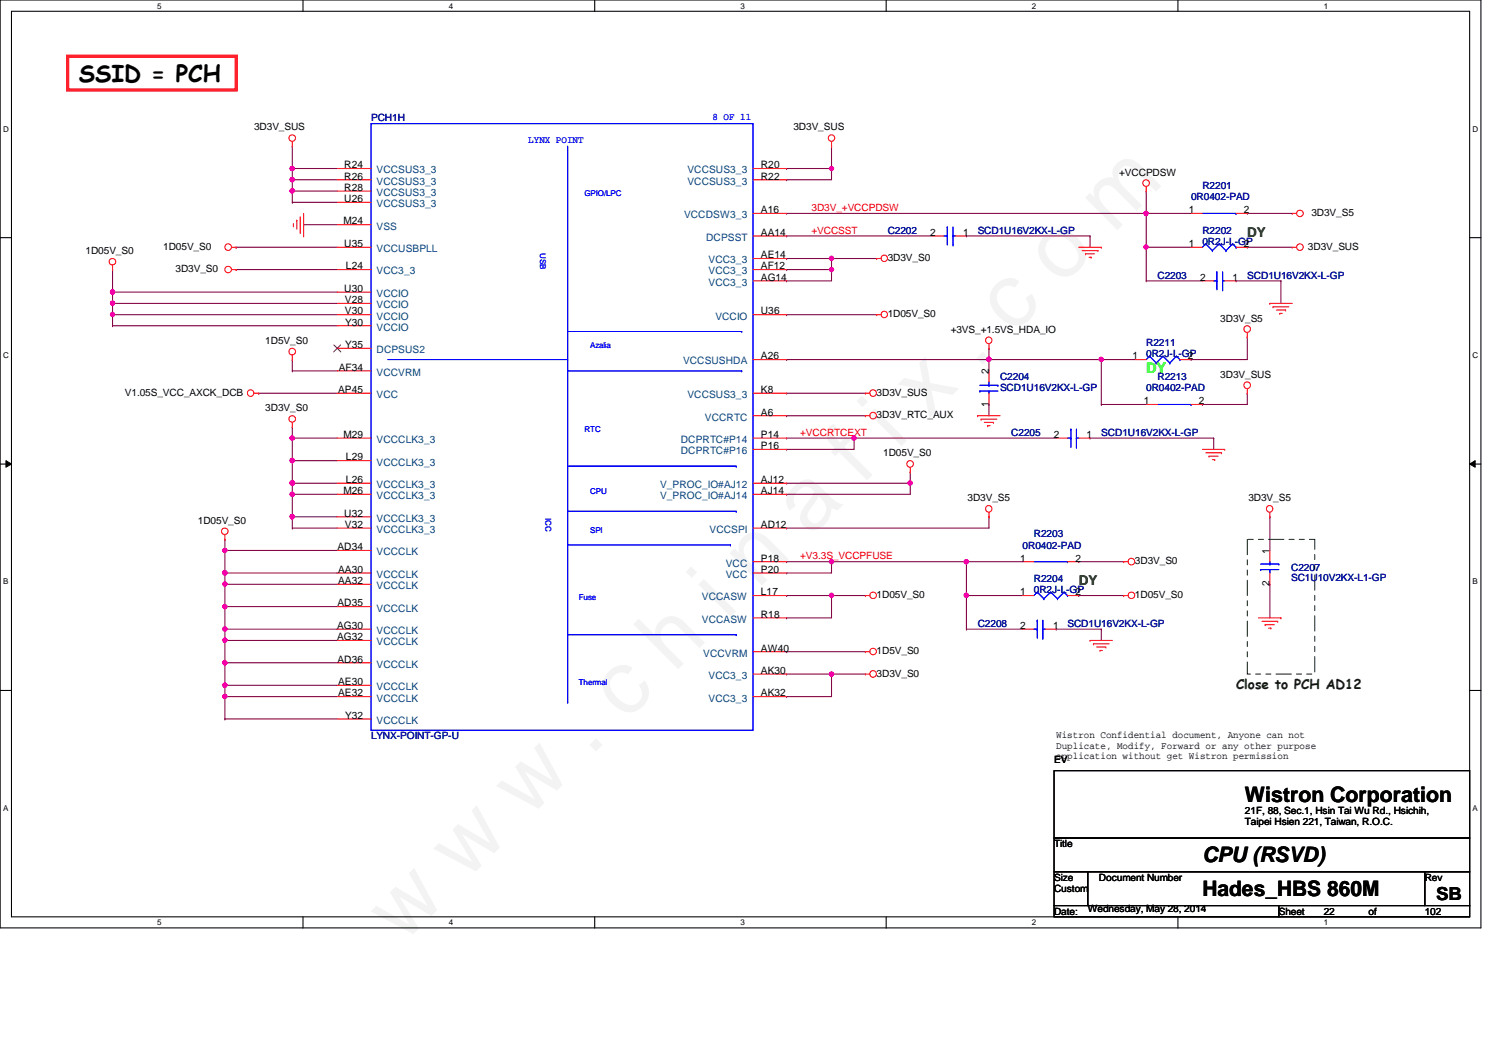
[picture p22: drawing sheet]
<svg xmlns="http://www.w3.org/2000/svg" width="297mm" height="210mm" viewBox="0 0 297 210" stroke-linecap="round" stroke-linejoin="round" font-family="sans-serif">
<defs><g id="words">
<text font-size="17.6" fill="#f0f" x="80.1" y="188" transform="rotate(-45 80.1 188)">w w w . c h i n a f i x . c o m</text>
<text font-size="4.7" x="15.7" y="16.3">SSID = PCH</text>
<g font-size="4.2">
<text x="247.7" y="159.5">Wistron Corporation</text>
<text x="239.2" y="171.5">CPU (RSVD)</text>
<text x="239.2" y="178.3">Hades_HBS 860M</text>
</g>
<text font-size="3.6" x="285.7" y="179">SB</text>
<text font-size="2.9" fill="#0f0" x="228" y="74.2">DY</text>
<g font-size="2.7" fill="#008000">
<text x="248.2" y="47.2">DY</text>
<text x="214.6" y="116.5">DY</text>
</g>
<text font-size="2.7" fill="#004000" x="245.9" y="137">Close to PCH AD12</text>
<g font-size="2" fill="#00f">
<text x="141.8" y="23.9">8 OF 11</text>
<text x="105.1" y="28.4">LYNX POINT</text>
</g>
<g font-size="2">
<text x="50.5" y="26">3D3V_SUS</text>
<text x="157.9" y="26">3D3V_SUS</text>
<text x="68.5" y="35.7">R26</text>
<text x="68.5" y="33.5">R24</text>
<text x="151.4" y="33.5">R20</text>
<text x="151.4" y="35.7">R22</text>
<text x="222.7" y="34.9">+VCCPDSW</text>
<text x="68.5" y="38">R28</text>
<text x="68.5" y="40.2">U26</text>
<text x="68.3" y="44.7">M24</text>
<text x="151.4" y="42.4">A16</text>
<text x="151.4" y="46.9">AA14</text>
<text x="185.1" y="46.9">2</text>
<text x="191.6" y="46.9">1</text>
<text x="236.5" y="42.4">1</text>
<text x="247.5" y="42.4">2</text>
<text x="260.9" y="43">3D3V_S5</text>
<text x="17" y="50.5">1D05V_S0</text>
<text x="32.5" y="49.7">1D05V_S0</text>
<text x="68.5" y="49.1">U35</text>
<text x="68.8" y="53.6">L24</text>
<text x="151.4" y="51.4">AE14</text>
<text x="151.4" y="53.6">AF12</text>
<text x="176.6" y="51.9">3D3V_S0</text>
<text x="236.5" y="49.1">1</text>
<text x="247.5" y="49.1">2</text>
<text x="260.2" y="49.7">3D3V_SUS</text>
<text x="34.9" y="54.1">3D3V_S0</text>
<text x="68.5" y="58.1">U30</text>
<text x="151.4" y="55.8">AG14</text>
<text x="238.8" y="55.8">2</text>
<text x="245.2" y="55.8">1</text>
<text x="68.6" y="62.6">V30</text>
<text x="68.6" y="60.3">V28</text>
<text x="68.7" y="64.8">Y30</text>
<text x="151.4" y="62.6">U36</text>
<text x="176.6" y="63.1">1D05V_S0</text>
<text x="242.8" y="64">3D3V_S5</text>
<text x="52.8" y="68.5">1D5V_S0</text>
<text x="68.7" y="69.3">Y35</text>
<text x="151.4" y="71.5">A26</text>
<text x="189.1" y="66.2">+3VS_+1.5VS_HDA_IO</text>
<text x="225.3" y="71.5">1</text>
<text x="236.3" y="71.5">2</text>
<text x="67.4" y="73.7">AF34</text>
<text x="196.7" y="74.4" transform="rotate(-90 196.7 74.4)">2</text>
<text x="242.8" y="75.1">3D3V_SUS</text>
<text x="24.8" y="78.7">V1.05S_VCC_AXCK_DCB</text>
<text x="52.8" y="81.8">3D3V_S0</text>
<text x="67.3" y="78.2">AP45</text>
<text x="151.4" y="78.2">K8</text>
<text x="151.4" y="82.7">A6</text>
<text x="174.4" y="78.7">3D3V_SUS</text>
<text x="174.4" y="83.2">3D3V_RTC_AUX</text>
<text x="196.7" y="80.9" transform="rotate(-90 196.7 80.9)">1</text>
<text x="227.6" y="80.4">1</text>
<text x="238.5" y="80.4">2</text>
<text x="68.3" y="87.1">M29</text>
<text x="151.4" y="87.1">P14</text>
<text x="151.4" y="89.4">P16</text>
<text x="209.7" y="87.1">2</text>
<text x="216.2" y="87.1">1</text>
<text x="68.8" y="91.6">L29</text>
<text x="175.7" y="90.8">1D05V_S0</text>
<text x="68.3" y="98.3">M26</text>
<text x="68.8" y="96.1">L26</text>
<text x="151.4" y="96.1">AJ12</text>
<text x="151.4" y="98.3">AJ14</text>
<text x="192.5" y="99.7">3D3V_S5</text>
<text x="248.4" y="99.7">3D3V_S5</text>
<text x="39.4" y="104.2">1D05V_S0</text>
<text x="68.5" y="102.8">U32</text>
<text x="68.6" y="105">V32</text>
<text x="151.4" y="105">AD12</text>
<text x="67.1" y="109.5">AD34</text>
<text x="67.3" y="114">AA30</text>
<text x="151.4" y="111.7">P18</text>
<text x="151.4" y="114">P20</text>
<text x="203" y="111.7">1</text>
<text x="213.9" y="111.7">2</text>
<text x="225.8" y="112.3">3D3V_S0</text>
<text x="252.6" y="110.2" transform="rotate(-90 252.6 110.2)">1</text>
<text x="67.3" y="116.2">AA32</text>
<text x="151.4" y="118.4">L17</text>
<text x="174.4" y="119">1D05V_S0</text>
<text x="203" y="118.4">1</text>
<text x="213.9" y="118.4">2</text>
<text x="225.8" y="119">1D05V_S0</text>
<text x="252.6" y="116.7" transform="rotate(-90 252.6 116.7)">2</text>
<text x="67.1" y="125.1">AG30</text>
<text x="67.1" y="120.6">AD35</text>
<text x="151.4" y="122.9">R18</text>
<text x="203" y="125.1">2</text>
<text x="209.5" y="125.1">1</text>
<text x="67.1" y="127.4">AG32</text>
<text x="67.1" y="131.8">AD36</text>
<text x="151.4" y="129.6">AW40</text>
<text x="174.4" y="130.1">1D5V_S0</text>
<text x="67.3" y="136.3">AE30</text>
<text x="151.4" y="134.1">AK30</text>
<text x="174.4" y="134.6">3D3V_S0</text>
<text x="67.3" y="138.6">AE32</text>
<text x="68.7" y="143">Y32</text>
<text x="151.4" y="138.6">AK32</text>
<text x="210.1" y="146.9">Wistron Confidential document, Anyone can not</text>
<text x="210.1" y="149">Duplicate, Modify, Forward or any other purpose</text>
<text x="209.7" y="151.8">EV</text>
<text x="210.1" y="151.1">application without get Wistron permission</text>
<text x="247.7" y="161.9">21F, 88, Sec.1, Hsin Tai Wu Rd., Hsichih,</text>
<text x="247.7" y="164.2">Taipei Hsien 221, Taiwan, R.O.C.</text>
<text x="209.7" y="168.6">Title</text>
<text x="209.7" y="177.5">Custom</text>
<text x="209.7" y="175.3">Size</text>
<text x="218.6" y="175.3">Document Number</text>
<text x="283.5" y="175.3">Rev</text>
<text x="209.7" y="182">Date:</text>
<text x="216.4" y="181.5">Wednesday, May 28, 2014</text>
<text x="254.4" y="182">Sheet</text>
<text x="263.4" y="182">22</text>
<text x="272.3" y="182">of</text>
<text x="283.5" y="182">102</text>
</g>
<g font-size="2" fill="#000080">
<text x="73.8" y="24.2">PCH1H</text>
<text x="237" y="39.8">0R0402-PAD</text>
<text x="239.2" y="37.6">R2201</text>
<text x="176.6" y="46.5">C2202</text>
<text x="194.5" y="46.5">SCD1U16V2KX-L-GP</text>
<text x="239.2" y="46.5">R2202</text>
<text x="239.2" y="48.8">0R2J-L-GP</text>
<text x="230.3" y="55.5">C2203</text>
<text x="248.2" y="55.5">SCD1U16V2KX-L-GP</text>
<text x="228" y="68.9">R2211</text>
<text x="228" y="71.1">0R2J-L-GP</text>
<text x="199" y="75.6">C2204</text>
<text x="199" y="77.8">SCD1U16V2KX-L-GP</text>
<text x="228" y="77.8">0R0402-PAD</text>
<text x="230.3" y="75.6">R2213</text>
<text x="201.2" y="86.8">C2205</text>
<text x="219.1" y="86.8">SCD1U16V2KX-L-GP</text>
<text x="205.7" y="106.9">R2203</text>
<text x="203.5" y="109.1">0R0402-PAD</text>
<text x="256.9" y="113.6">C2207</text>
<text x="205.7" y="115.8">R2204</text>
<text x="205.7" y="118.1">0R2J-L-GP</text>
<text x="256.9" y="115.6">SC1U10V2KX-L1-GP</text>
<text x="194.5" y="124.8">C2208</text>
<text x="212.4" y="124.8">SCD1U16V2KX-L-GP</text>
<text x="73.8" y="147.1">LYNX-POINT-GP-U</text>
</g>
<g font-size="2" fill="#004080">
<text x="74.9" y="34.5">VCCSUS3_3</text>
<text x="136.8" y="34.5">VCCSUS3_3</text>
<text x="74.9" y="36.7">VCCSUS3_3</text>
<text x="74.9" y="39">VCCSUS3_3</text>
<text x="74.9" y="41.2">VCCSUS3_3</text>
<text x="136.8" y="36.7">VCCSUS3_3</text>
<text x="74.9" y="45.7">VSS</text>
<text x="136.1" y="43.4">VCCDSW3_3</text>
<text x="140.5" y="47.9">DCPSST</text>
<text x="74.9" y="50.2">VCCUSBPLL</text>
<text x="141" y="52.4">VCC3_3</text>
<text x="74.9" y="54.6">VCC3_3</text>
<text x="74.9" y="59.1">VCCIO</text>
<text x="141" y="54.6">VCC3_3</text>
<text x="141" y="56.9">VCC3_3</text>
<text x="74.9" y="63.6">VCCIO</text>
<text x="74.9" y="61.3">VCCIO</text>
<text x="74.9" y="65.8">VCCIO</text>
<text x="142.3" y="63.6">VCCIO</text>
<text x="74.9" y="70.3">DCPSUS2</text>
<text x="74.9" y="74.8">VCCVRM</text>
<text x="135.9" y="72.5">VCCSUSHDA</text>
<text x="74.9" y="79.2">VCC</text>
<text x="136.8" y="79.2">VCCSUS3_3</text>
<text x="140.2" y="83.7">VCCRTC</text>
<text x="74.9" y="88.1">VCCCLK3_3</text>
<text x="135.5" y="88.1">DCPRTC#P14</text>
<text x="74.9" y="92.6">VCCCLK3_3</text>
<text x="135.5" y="90.4">DCPRTC#P16</text>
<text x="74.9" y="97.1">VCCCLK3_3</text>
<text x="74.9" y="99.3">VCCCLK3_3</text>
<text x="131.3" y="97.1">V_PROC_IO#AJ12</text>
<text x="131.3" y="99.3">V_PROC_IO#AJ14</text>
<text x="74.9" y="103.8">VCCCLK3_3</text>
<text x="74.9" y="106">VCCCLK3_3</text>
<text x="141.2" y="106">VCCSPI</text>
<text x="74.9" y="110.5">VCCCLK</text>
<text x="144.4" y="112.7">VCC</text>
<text x="74.9" y="115">VCCCLK</text>
<text x="74.9" y="117.2">VCCCLK</text>
<text x="139.7" y="119.5">VCCASW</text>
<text x="144.4" y="115">VCC</text>
<text x="74.9" y="121.7">VCCCLK</text>
<text x="139.7" y="123.9">VCCASW</text>
<text x="74.9" y="126.2">VCCCLK</text>
<text x="74.9" y="128.4">VCCCLK</text>
<text x="139.9" y="130.6">VCCVRM</text>
<text x="74.9" y="132.8">VCCCLK</text>
<text x="74.9" y="137.3">VCCCLK</text>
<text x="141" y="135.1">VCC3_3</text>
<text x="74.9" y="139.6">VCCCLK</text>
<text x="141" y="139.6">VCC3_3</text>
<text x="74.9" y="144">VCCCLK</text>
</g>
<g font-size="2" fill="#f00">
<text x="161.5" y="42">3D3V_+VCCPDSW</text>
<text x="161.5" y="46.5">+VCCSST</text>
<text x="159.2" y="86.7">+VCCRTCEXT</text>
<text x="159.2" y="111.3">+V3.3S_VCCPFUSE</text>
</g>
<g font-size="1.6">
<text x="31.3" y="1.7">5</text>
<text x="89.3" y="1.7">4</text>
<text x="147.3" y="1.7">3</text>
<text x="205.3" y="1.7">2</text>
<text x="263.4" y="1.7">1</text>
<text x=".6" y="26.2">D</text>
<text x="293" y="26.2">D</text>
<text x=".6" y="71.2">C</text>
<text x="293" y="71.2">C</text>
<text x=".6" y="116.3">B</text>
<text x="293" y="116.3">B</text>
<text x=".6" y="161.3">A</text>
<text x="293" y="161.3">A</text>
<text x="31.3" y="184.1">5</text>
<text x="89.3" y="184.1">4</text>
<text x="147.3" y="184.1">3</text>
<text x="205.3" y="184.1">2</text>
<text x="263.4" y="184.1">1</text>
</g>
<g font-size="1.6" fill="#00f">
<text x="116.3" y="39">GPIO/LPC</text>
<text x="107.4" y="50.3" transform="rotate(90 107.4 50.3)">USB</text>
<text x="117.4" y="69.2">Azalia</text>
<text x="116.3" y="85.9">RTC</text>
<text x="117.4" y="98.2">CPU</text>
<text x="108.5" y="103" transform="rotate(90 108.5 103)">ICC</text>
<text x="117.4" y="106">SPI</text>
<text x="115.1" y="119.5">Fuse</text>
<text x="115.1" y="136.2">Thermal</text>
</g>
</g></defs>
<path d="M0 0h294.6v184.6h-294.6zM2.3 2.2h290.1v180.2h-290.1z" fill="none" stroke="#000" stroke-width=".21"/>
<g fill="#fff">
<path d="M31.3 .3h.9v1.7h-.9z"/>
<path d="M31.3 182.7h.9v1.7h-.9z"/>
</g>
<path d="M60.3 0v2.2M60.3 182.4v2.3" fill="none" stroke="#000" stroke-width=".21"/>
<path d="M89.3 .3h.9v1.7h-.9z" fill="#fff"/>
<path d="M118.3 0v2.2" fill="none" stroke="#000" stroke-width=".21"/>
<path d="M147.3 .3h.9v1.7h-.9z" fill="#fff"/>
<path d="M176.3 0v2.2" fill="none" stroke="#000" stroke-width=".21"/>
<path d="M205.3 .3h.9v1.7h-.9z" fill="#fff"/>
<path d="M234.4 0v2.2" fill="none" stroke="#000" stroke-width=".21"/>
<g fill="#fff">
<path d="M263.4 .3h.8v1.7h-.8z"/>
<path d="M263.4 182.7h.8v1.7h-.8z"/>
<path d="M.6 24.8h1.2v1.7h-1.2z"/>
<path d="M293 24.8h1.1v1.7h-1.1z"/>
<path d="M.6 69.8h1.2v1.8h-1.2z"/>
<path d="M293 69.8h1.1v1.8h-1.1z"/>
</g>
<path d="M0 47.3h2.3M292.4 47.3h2.2" fill="none" stroke="#000" stroke-width=".21"/>
<g fill="#fff">
<path d="M.6 114.9h1.1v1.7h-1.1z"/>
<path d="M293 114.9h1v1.7h-1z"/>
</g>
<path d="M0 92.3h2.3M292.4 92.3h2.2" fill="none" stroke="#000" stroke-width=".21"/>
<path d="M1.2 91.7l1.1 .6-1.1 .7zM292.4 92.3l1.1-.6v1.3z" fill="#000"/>
<path d="M1.2 91.7l1.1 .6-1.1 .7zM292.4 92.3l1.1-.6v1.3z" fill="none" stroke="#000" stroke-width=".2"/>
<g fill="#fff">
<path d="M.6 159.9h1.1v1.8h-1.1z"/>
<path d="M293 159.9h1v1.8h-1z"/>
</g>
<path d="M0 137.4h2.3M292.4 137.4h2.2" fill="none" stroke="#000" stroke-width=".21"/>
<path d="M58.2 71.5h.1M58.2 73.8h.1M58.2 71.5v2.3M58.2 73.8h8.9M58.2 96.1h.1M58.2 96.1v2.2M58.2 96.1h8.9" fill="none" stroke="#800040" stroke-width=".21"/>
<circle cx="58.1" cy="96.1" r=".44" fill="#f0f"/>
<circle cx="58.1" cy="96.1" r=".44" fill="none" stroke="#f0f" stroke-width=".21"/>
<path d="M44.7 114h.1M44.7 114h22.4M44.7 114v2.2" fill="none" stroke="#800040" stroke-width=".21"/>
<circle cx="44.7" cy="114" r=".44" fill="#f0f"/>
<circle cx="44.7" cy="114" r=".44" fill="none" stroke="#f0f" stroke-width=".21"/>
<path d="M44.7 136.4h.1M44.7 136.4h22.4" fill="none" stroke="#800040" stroke-width=".21"/>
<circle cx="44.7" cy="136.3" r=".44" fill="#f0f"/>
<circle cx="44.7" cy="136.3" r=".44" fill="none" stroke="#f0f" stroke-width=".21"/>
<g fill="none" stroke="#800040" stroke-width=".21">
<path d="M58.2 29.1h.1M58.2 29.1v4.4M47 53.6h.1M47 53.6h20.1M58.2 40.3h.1M58.2 40.3h8.9M156.5 46.9h29.1M156.5 71.5h40.3M58.2 98.3h.1M58.2 98.3h8.9M44.7 116.2h.1M44.7 116.2h22.4"/>
<path d="M58.2 102.8h.1M58.2 102.8v2.3M44.7 136.4h.1M44.7 120.7h.1M44.7 120.7v4.5M44.7 136.4v2.2"/>
</g>
<circle cx="44.7" cy="120.7" r=".43" fill="#f0f"/>
<circle cx="44.7" cy="120.7" r=".43" fill="none" stroke="#f0f" stroke-width=".21"/>
<path d="M44.7 138.6h.1M44.7 138.6h22.4" fill="none" stroke="#800040" stroke-width=".21"/>
<circle cx="44.7" cy="138.6" r=".43" fill="#f0f"/>
<circle cx="44.7" cy="138.6" r=".43" fill="none" stroke="#f0f" stroke-width=".21"/>
<g fill="none" stroke="#800040" stroke-width=".21">
<path d="M58.2 33.5h.1M58.2 33.5h8.9M22.4 53.6h.1M22.4 53.6v4.5M47 49.2h.1M47 49.2h20.1M228 55.9h11.2M22.4 64.8h.1M22.4 64.8h44.7M58.2 102.8h.1M58.2 102.8h8.9M156.5 105.1h40.3"/>
<path d="M252.6 102.8h.1M252.6 102.8v6.7M44.7 138.6h.1M44.7 138.6v4.4"/>
</g>
<circle cx="58.1" cy="102.8" r=".45" fill="#f0f"/>
<circle cx="58.1" cy="102.8" r=".45" fill="none" stroke="#f0f" stroke-width=".21"/>
<path d="M58.2 35.8h.1M58.2 35.8h8.9M22.4 62.6h.1M22.4 62.6h44.7M248.2 78.2h.1M248.2 78.2v2.3h-9M239.2 80.5h.1" fill="none" stroke="#800040" stroke-width=".21"/>
<circle cx="22.4" cy="62.6" r=".43" fill="#f0f"/>
<circle cx="22.4" cy="62.6" r=".43" fill="none" stroke="#f0f" stroke-width=".21"/>
<path d="M22.4 62.6h.1M22.4 62.6v2.2M58.2 87.2h.1M58.2 87.2v4.5M58.2 87.2h8.9" fill="none" stroke="#800040" stroke-width=".21"/>
<circle cx="58.1" cy="87.2" r=".44" fill="#f0f"/>
<circle cx="58.1" cy="87.2" r=".44" fill="none" stroke="#f0f" stroke-width=".21"/>
<path d="M216.9 87.2h24.6M241.5 87.2h.1M241.5 87.2v2.2M44.7 125.2h.1M44.7 125.2h22.4M44.7 125.2v2.2" fill="none" stroke="#800040" stroke-width=".21"/>
<circle cx="44.7" cy="125.2" r=".44" fill="#f0f"/>
<circle cx="44.7" cy="125.2" r=".44" fill="none" stroke="#f0f" stroke-width=".21"/>
<path d="M44.7 131.9h.1M44.7 131.9v4.5" fill="none" stroke="#800040" stroke-width=".21"/>
<circle cx="44.7" cy="131.9" r=".43" fill="#f0f"/>
<circle cx="44.7" cy="131.9" r=".43" fill="none" stroke="#f0f" stroke-width=".21"/>
<path d="M58.2 38h.1M58.2 38h8.9M245.9 55.9h.1M245.9 55.9h8.9M254.8 55.9h.1M254.8 55.9v4.5M248.2 67.1h.1M248.2 67.1v4.4h-11.2M252.6 116.2h.1M252.6 116.2v6.7" fill="none" stroke="#800040" stroke-width=".21"/>
<circle cx="58.1" cy="38" r=".44" fill="#f0f"/>
<circle cx="58.1" cy="38" r=".44" fill="none" stroke="#f0f" stroke-width=".21"/>
<path d="M58.2 38h.1M58.2 38v2.3M22.4 60.4h.1M22.4 60.4h44.7" fill="none" stroke="#800040" stroke-width=".21"/>
<circle cx="22.4" cy="60.3" r=".43" fill="#f0f"/>
<circle cx="22.4" cy="60.3" r=".43" fill="none" stroke="#f0f" stroke-width=".21"/>
<g fill="none" stroke="#800040" stroke-width=".21">
<path d="M22.4 58.1h.1M22.4 58.1h44.7M60.4 44.7h.1M60.4 44.7h6.7M22.4 60.4h.1M22.4 60.4v2.2M58.2 91.7h.1M58.2 91.7h8.9M169.9 87.2h40.2M44.7 107.3h.1M44.7 109.5h.1M44.7 107.3v2.2"/>
<path d="M44.7 109.5h22.4M44.7 127.4h.1M44.7 127.4h22.4"/>
</g>
<circle cx="22.4" cy="58.1" r=".44" fill="#f0f"/>
<circle cx="22.4" cy="58.1" r=".44" fill="none" stroke="#f0f" stroke-width=".21"/>
<path d="M22.4 58.1h.1M22.4 58.1v2.3M58.2 91.7h.1M58.2 91.7v4.4" fill="none" stroke="#800040" stroke-width=".21"/>
<circle cx="58.1" cy="96.1" r=".44" fill="#f0f"/>
<circle cx="58.1" cy="96.1" r=".44" fill="none" stroke="#f0f" stroke-width=".21"/>
<circle cx="58.1" cy="91.6" r=".45" fill="#f0f"/>
<circle cx="58.1" cy="91.6" r=".45" fill="none" stroke="#f0f" stroke-width=".21"/>
<path d="M51.5 78.2h.1M51.5 78.2h15.6M44.7 109.5h.1M44.7 109.5v4.5M58.2 105.1h.1M58.2 105.1h8.9" fill="none" stroke="#800040" stroke-width=".21"/>
<circle cx="44.7" cy="114" r=".44" fill="#f0f"/>
<circle cx="44.7" cy="114" r=".44" fill="none" stroke="#f0f" stroke-width=".21"/>
<circle cx="44.7" cy="109.5" r=".43" fill="#f0f"/>
<circle cx="44.7" cy="109.5" r=".43" fill="none" stroke="#f0f" stroke-width=".21"/>
<path d="M156.5 42.5h71.5M248.2 49.2h.1M248.2 42.5h.1M248.2 49.2h8.9M248.2 42.5h8.9M58.2 85h.1M58.2 98.3h.1M58.2 85v2.2M58.2 98.3v4.5M44.7 143h.1M44.7 143h22.4" fill="none" stroke="#800040" stroke-width=".21"/>
<circle cx="58.1" cy="98.3" r=".44" fill="#f0f"/>
<circle cx="58.1" cy="98.3" r=".44" fill="none" stroke="#f0f" stroke-width=".21"/>
<path d="M58.2 33.5h.1M58.2 33.5v2.3" fill="none" stroke="#800040" stroke-width=".21"/>
<circle cx="58.1" cy="33.5" r=".44" fill="#f0f"/>
<circle cx="58.1" cy="33.5" r=".44" fill="none" stroke="#f0f" stroke-width=".21"/>
<path d="M58.2 35.8h.1M58.2 35.8v2.2" fill="none" stroke="#800040" stroke-width=".21"/>
<circle cx="58.1" cy="35.7" r=".45" fill="#f0f"/>
<circle cx="58.1" cy="35.7" r=".45" fill="none" stroke="#f0f" stroke-width=".21"/>
<path d="M44.7 116.2h.1M44.7 116.2v4.5M44.7 120.7h.1M44.7 120.7h22.4" fill="none" stroke="#800040" stroke-width=".21"/>
<circle cx="44.7" cy="116.2" r=".43" fill="#f0f"/>
<circle cx="44.7" cy="116.2" r=".43" fill="none" stroke="#f0f" stroke-width=".21"/>
<path d="M44.7 131.9h.1M44.7 127.4h.1M44.7 131.9h22.4M44.7 127.4v4.5" fill="none" stroke="#800040" stroke-width=".21"/>
<circle cx="44.7" cy="127.4" r=".43" fill="#f0f"/>
<circle cx="44.7" cy="127.4" r=".43" fill="none" stroke="#f0f" stroke-width=".21"/>
<g fill="none" stroke="#f00" stroke-width=".21">
<path d="M58.2 29.1h.1M58.2 28.2v.9M67.1 35.8h6.7M67.1 38h6.7M67.1 33.5h6.7M22.4 53.6h.1M22.4 52.7v.9M46.1 53.6h.9M46.1 49.2h.9M47 53.6h.1M47 49.2h.1M58.4 44.9h.1"/>
<path d="M58.4 44.5v.4M59.1 43.8h.1M59.1 43.8v1.8M59.7 46.3h.1M59.7 43.1v3.2M60.4 46.9h.1M60.4 42.5v4.4M67.1 53.6h6.7M67.1 49.2h6.7M67.1 40.3h6.7M67.1 44.7h6.7M67.1 58.1h6.7"/>
<path d="M237 42.5h2.2M237 49.2h2.2M239.2 55.9h2.3M243.7 55.9h2.2M245.9 42.5h2.3M245.9 49.2h2.3M257.1 42.5h.1M257.1 49.2h.1M257.1 42.5h.9M257.1 49.2h.9M50.5 78.2h1M51.5 78.2h.1"/>
<path d="M58.2 71.5h.1M58.2 70.7v.8M67.1 78.2h6.7M67.1 60.4h6.7M67.1 62.6h6.7M67.1 73.8h6.7M67.1 69.3h6.7M67.1 64.8h6.7M248.2 67.1h.1M248.2 78.2h.1M248.2 66.2v.9M248.2 77.3v.9"/>
<path d="M252.6 60.4h.1M252.6 60.4h4.5M253.3 61h.1M253.3 61h3.1M254 61.7h1.8M254.6 62.4h.1M254.6 62.4h.5M255.8 61.7h.1M58.2 85h.1M58.2 84v1M67.1 87.2h6.7M67.1 91.7h6.7"/>
<path d="M67.1 96.1h6.7M67.1 98.3h6.7M237 80.5h2.2M239.2 89.4h4.5M239.9 90.1h3.1M240.5 90.8h.1M240.5 90.8h1.9M241.2 91.4h.5M241.7 91.4h.1M243 90.1h.1M243.7 89.4h.1M44.7 107.3h.1"/>
<path d="M44.7 106.4v.9M67.1 102.8h6.7M67.1 105.1h6.7M67.1 109.5h6.7M67.1 114h6.7M67.1 116.2h6.7M252.6 102.8h.1M252.6 101.9v.9M252.6 109.5v2.3M252.6 114v2.2M67.1 120.7h6.7M67.1 125.2h6.7"/>
<path d="M67.1 127.4h6.7M67.1 131.9h6.7M67.1 136.4h6.7M67.1 138.6h6.7M250.4 122.9h4.4M251.1 123.6h3.1M251.7 124.3h.1M251.7 124.3h1.8M252.4 125h.5M252.9 125h.1M254.2 123.6h.1M254.8 122.9h.1"/>
<path d="M67.1 143h6.7"/>
<circle cx="58.1" cy="27.5" r=".66"/>
<circle cx="22.4" cy="52.1" r=".66"/>
<circle cx="45.4" cy="49.2" r=".66"/>
<circle cx="45.4" cy="53.6" r=".66"/>
<circle cx="258.6" cy="49.2" r=".66"/>
<circle cx="258.6" cy="42.5" r=".66"/>
<circle cx="49.9" cy="78.2" r=".65"/>
<circle cx="58.1" cy="70" r=".66"/>
<circle cx="248.1" cy="65.5" r=".66"/>
<circle cx="248.1" cy="76.6" r=".66"/>
<circle cx="58.1" cy="83.4" r=".66"/>
<circle cx="44.7" cy="105.7" r=".66"/>
<circle cx="252.6" cy="101.2" r=".65"/>
</g>
<path d="M209.7 153.3h82.7v13.5h-82.7zM209.7 166.8h82.7v6.6h-82.7zM216.4 173.4h67.1v6.8h-67.1zM283.5 173.4h8.9v6.8h-8.9zM209.7 180.2h44.7v2.2h-44.7zM254.4 180.2h38v2.2h-38z" fill="none" stroke="#000" stroke-width=".21"/>
<path d="M248.2 107.3h13.4v26.8h-13.4z" fill="none" stroke="#004000" stroke-width=".2" stroke-dasharray="3 1 1 1 1 1"/>
<path d="M13.5 11.2h33.5v6.7h-33.5z" fill="none" stroke="#f00" stroke-width=".63"/>
<g fill="none" stroke="#00f" stroke-width=".21">
<path d="M73.8 24.6h76v120.7h-76zM239.2 42.5h6.7M239.9 48.5h.1M239.9 48.5l-.7 .7M239.9 48.5l1.3 1.4M241.2 49.9h.1M241.5 55.9h.6M242.1 55.9h.1M242.1 54.1h.1M242.1 54.1v3.6M242.6 48.5h.1M242.6 48.5l-1.4 1.4"/>
<path d="M242.6 48.5l1.3 1.4M243.2 55.9h.1M243.2 57.7h.1M243.2 55.9h.5M243.2 54.1v3.6M243.9 49.9h.1M245.2 48.5h.1M245.2 48.5l-1.3 1.4M245.2 48.5l.7 .7M245.9 42.5h.1M245.9 49.2h.1M250.8 113.3h.1"/>
<path d="M250.8 112.2h3.6M250.8 113.3h3.6M252.6 112.2h.1M252.6 113.3h.1M252.6 111.8v.4M252.6 113.3v.7M254.4 112.2h.1"/>
</g>
<path d="M112.9 29.1v110.6M77.2 71.5h35.7M112.9 73.8h34.7M112.9 66h34.7M112.9 92.8h33.6M112.9 108.4h32.4M112.9 101.7h33.6M112.9 126.3h33.6" fill="none" stroke="#00f" stroke-width=".2"/>
<path d="M66.4 68.6l1.4 1.4M67.8 68.6l-1.4 1.4" fill="none" stroke="#804000" stroke-width=".2"/>
<circle cx="58.1" cy="96.1" r=".44" fill="#f0f"/>
<circle cx="58.1" cy="96.1" r=".44" fill="none" stroke="#f0f" stroke-width=".21"/>
<circle cx="44.7" cy="114" r=".44" fill="#f0f"/>
<circle cx="44.7" cy="114" r=".44" fill="none" stroke="#f0f" stroke-width=".21"/>
<circle cx="44.7" cy="136.3" r=".44" fill="#f0f"/>
<circle cx="44.7" cy="136.3" r=".44" fill="none" stroke="#f0f" stroke-width=".21"/>
<circle cx="44.7" cy="120.7" r=".43" fill="#f0f"/>
<circle cx="44.7" cy="120.7" r=".43" fill="none" stroke="#f0f" stroke-width=".21"/>
<circle cx="44.7" cy="138.6" r=".43" fill="#f0f"/>
<circle cx="44.7" cy="138.6" r=".43" fill="none" stroke="#f0f" stroke-width=".21"/>
<circle cx="58.1" cy="102.8" r=".45" fill="#f0f"/>
<circle cx="58.1" cy="102.8" r=".45" fill="none" stroke="#f0f" stroke-width=".21"/>
<circle cx="22.4" cy="62.6" r=".43" fill="#f0f"/>
<circle cx="22.4" cy="62.6" r=".43" fill="none" stroke="#f0f" stroke-width=".21"/>
<circle cx="58.1" cy="87.2" r=".44" fill="#f0f"/>
<circle cx="58.1" cy="87.2" r=".44" fill="none" stroke="#f0f" stroke-width=".21"/>
<circle cx="44.7" cy="125.2" r=".44" fill="#f0f"/>
<circle cx="44.7" cy="125.2" r=".44" fill="none" stroke="#f0f" stroke-width=".21"/>
<circle cx="44.7" cy="131.9" r=".43" fill="#f0f"/>
<circle cx="44.7" cy="131.9" r=".43" fill="none" stroke="#f0f" stroke-width=".21"/>
<circle cx="58.1" cy="38" r=".44" fill="#f0f"/>
<circle cx="58.1" cy="38" r=".44" fill="none" stroke="#f0f" stroke-width=".21"/>
<circle cx="22.4" cy="60.3" r=".43" fill="#f0f"/>
<circle cx="22.4" cy="60.3" r=".43" fill="none" stroke="#f0f" stroke-width=".21"/>
<circle cx="22.4" cy="58.1" r=".44" fill="#f0f"/>
<circle cx="22.4" cy="58.1" r=".44" fill="none" stroke="#f0f" stroke-width=".21"/>
<circle cx="58.1" cy="96.1" r=".44" fill="#f0f"/>
<circle cx="58.1" cy="96.1" r=".44" fill="none" stroke="#f0f" stroke-width=".21"/>
<circle cx="58.1" cy="91.6" r=".45" fill="#f0f"/>
<circle cx="58.1" cy="91.6" r=".45" fill="none" stroke="#f0f" stroke-width=".21"/>
<circle cx="44.7" cy="114" r=".44" fill="#f0f"/>
<circle cx="44.7" cy="114" r=".44" fill="none" stroke="#f0f" stroke-width=".21"/>
<circle cx="44.7" cy="109.5" r=".43" fill="#f0f"/>
<circle cx="44.7" cy="109.5" r=".43" fill="none" stroke="#f0f" stroke-width=".21"/>
<circle cx="58.1" cy="98.3" r=".44" fill="#f0f"/>
<circle cx="58.1" cy="98.3" r=".44" fill="none" stroke="#f0f" stroke-width=".21"/>
<circle cx="58.1" cy="33.5" r=".44" fill="#f0f"/>
<circle cx="58.1" cy="33.5" r=".44" fill="none" stroke="#f0f" stroke-width=".21"/>
<circle cx="58.1" cy="35.7" r=".45" fill="#f0f"/>
<circle cx="58.1" cy="35.7" r=".45" fill="none" stroke="#f0f" stroke-width=".21"/>
<circle cx="44.7" cy="116.2" r=".43" fill="#f0f"/>
<circle cx="44.7" cy="116.2" r=".43" fill="none" stroke="#f0f" stroke-width=".21"/>
<circle cx="44.7" cy="127.4" r=".43" fill="#f0f"/>
<circle cx="44.7" cy="127.4" r=".43" fill="none" stroke="#f0f" stroke-width=".21"/>
<use href="#words"/>
</svg>
